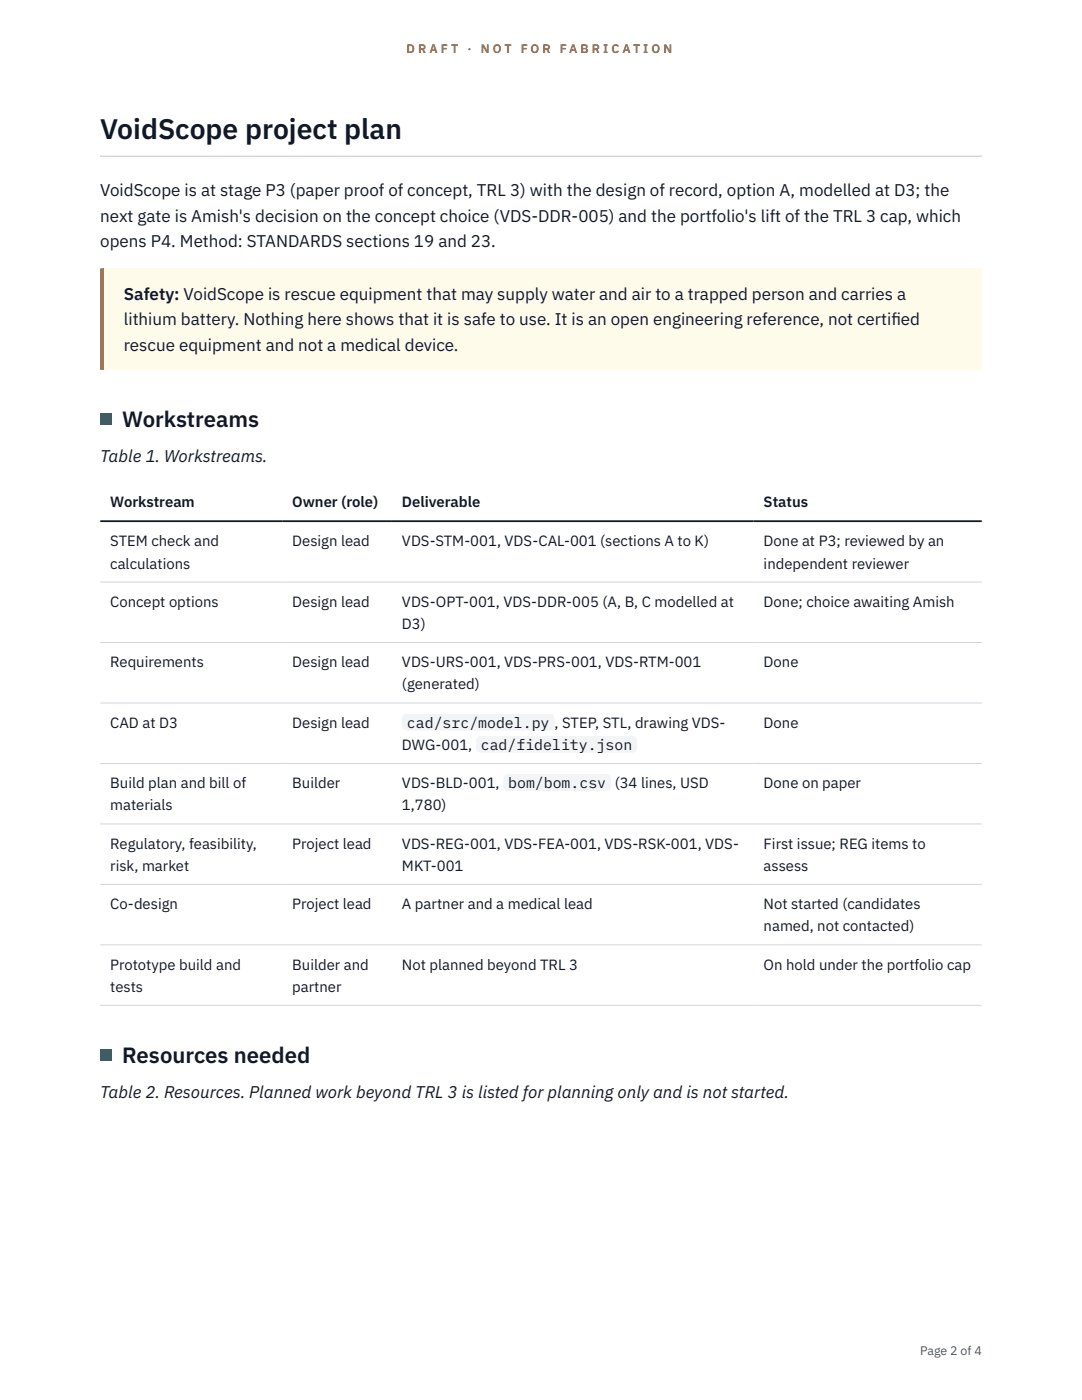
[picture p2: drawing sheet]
<svg xmlns="http://www.w3.org/2000/svg" width="216mm" height="279mm" viewBox="0 0 216 279" stroke-linecap="round" stroke-linejoin="round" font-family="sans-serif">
<defs><g id="words">
<text font-size="5.6" fill="#111827" x="20" y="27.6">VoidScope project plan</text>
<g font-size="4.4" fill="#111827">
<text x="24.4" y="85.2">Workstreams</text>
<text x="24.4" y="212.1">Resources needed</text>
</g>
<g font-size="3.4" fill="#111827">
<text x="20" y="39.1">VoidScope is at stage P3 (paper proof of concept, TRL 3) with the design of record, option A, modelled at D3; the</text>
<text x="20" y="44.2">next gate is Amish's decision on the concept choice (VDS-DDR-005) and the portfolio's lift of the TRL 3 cap, which</text>
<text x="20" y="49.3">opens P4. Method: STANDARDS sections 19 and 23.</text>
<text x="24.7" y="59.9">Safety: VoidScope is rescue equipment that may supply water and air to a trapped person and carries a</text>
<text x="24.7" y="65">lithium battery. Nothing here shows that it is safe to use. It is an open engineering reference, not certif</text>
<text x="177.9" y="65">ied</text>
<text x="24.7" y="70">rescue equipment and not a medical device.</text>
<text x="20" y="92.1">Table 1. Workstreams.</text>
<text x="20" y="219">Table 2. Resources. Planned work beyond TRL 3 is listed for planning only and is not started.</text>
</g>
<g font-size="3" fill="#111827">
<text x="22" y="101.2">Workstream</text>
<text x="58.3" y="101.2">Owner (role)</text>
<text x="80.2" y="101.2">Deliverable</text>
<text x="152.4" y="101.2">Status</text>
<text x="22" y="109">STEM check and</text>
<text x="22" y="113.5">calculations</text>
<text x="58.3" y="109">Design lead</text>
<text x="80.2" y="109">VDS-STM-001, VDS-CAL-001 (sections A to K)</text>
<text x="152.4" y="109">Done at P3; reviewed by an</text>
<text x="152.4" y="113.5">independent reviewer</text>
<text x="22" y="121.1">Concept options</text>
<text x="58.3" y="121.1">Design lead</text>
<text x="80.2" y="121.1">VDS-OPT-001, VDS-DDR-005 (A, B, C modelled at</text>
<text x="80.2" y="125.5">D3)</text>
<text x="152.4" y="121.1">Done; choice awaiting Amish</text>
<text x="22" y="133.2">Requirements</text>
<text x="58.3" y="133.2">Design lead</text>
<text x="80.2" y="133.2">VDS-URS-001, VDS-PRS-001, VDS-RTM-001</text>
<text x="80.2" y="137.6">(generated)</text>
<text x="152.4" y="133.2">Done</text>
<text x="22" y="145.2">CAD at D3</text>
<text x="58.3" y="145.2">Design lead</text>
<text x="80.2" y="149.7">DWG-001,</text>
<text x="81.2" y="145.2">cad/src/model.py</text>
<text x="95.9" y="149.7">cad/fidelity.json</text>
<text x="110.7" y="145.2">, STEP, STL, drawing VDS-</text>
<text x="152.4" y="145.2">Done</text>
<text x="22" y="157.3">Build plan and bill of</text>
<text x="22" y="161.7">materials</text>
<text x="58.3" y="157.3">Builder</text>
<text x="80.2" y="157.3">VDS-BLD-001,</text>
<text x="80.2" y="161.7">1,780)</text>
<text x="101.4" y="157.3">bom/bom.csv</text>
<text x="122.7" y="157.3">(34 lines, USD</text>
<text x="152.4" y="157.3">Done on paper</text>
<text x="22" y="169.4">Regulatory, feasibility,</text>
<text x="22" y="173.8">risk, market</text>
<text x="58.3" y="169.4">Project lead</text>
<text x="80.2" y="169.4">VDS-REG-001, VDS-FEA-001, VDS-RSK-001, VDS-</text>
<text x="80.2" y="173.8">MKT-001</text>
<text x="152.4" y="169.4">First issue; REG items to</text>
<text x="152.4" y="173.8">assess</text>
<text x="22" y="181.4">Co-design</text>
<text x="58.3" y="181.4">Project lead</text>
<text x="80.2" y="181.4">A partner and a medical lead</text>
<text x="152.4" y="181.4">Not started (candidates</text>
<text x="152.4" y="185.9">named, not contacted)</text>
<text x="22" y="193.5">Prototype build and</text>
<text x="22" y="197.9">tests</text>
<text x="58.3" y="193.5">Builder and</text>
<text x="58.3" y="197.9">partner</text>
<text x="80.2" y="193.5">Not planned beyond TRL 3</text>
<text x="152.4" y="193.5">On hold under the portfolio cap</text>
</g>
<g font-size="2.5" fill="#b45309">
<text x="81.1" y="10.5">D R A F T</text>
<text x="93.3" y="10.5">·</text>
<text x="95.9" y="10.5">N O T</text>
<text x="103.9" y="10.5">F O R</text>
<text x="111.7" y="10.5">F A B R I C A T I O N</text>
</g>
<text font-size="2.5" fill="#4b5563" x="183.6" y="270.3">Page 2 of 4</text>
</g></defs>
<path d="M20 31l175.9 .1zM20 31h175.9v.3h-175.9z" fill-rule="evenodd" fill="#d1d5db"/>
<path d="M20 53.6h175.9v20.2h-175.9z" fill="#fffbeb"/>
<path d="M20.7 53.6l.1 20.2zM20 53.6h.8v20.2h-.8z" fill-rule="evenodd" fill="#d97706"/>
<path d="M20 116.2h175.9M20 128.2h175.9M20 140.3h175.9M20 152.4h175.9M20 164.4h175.9M20 176.5h175.9M20 188.6h175.9M20 200.6h175.9" fill="none" stroke="#d1d5db" stroke-width=".2"/>
<path d="M20 104h175.9" fill="none" stroke="#111827" stroke-width=".35"/>
<path d="M20 82.6h2.2v2.2h-2.2z" fill="#0f766e"/>
<g fill="#f3f4f6">
<path d="M80.2 142.4h30.5v3.4h-30.5z"/>
<path d="M94.9 146.9h32.3v3.3h-32.3z"/>
<path d="M100.4 154.5h21.6v3.4h-21.6z"/>
</g>
<path d="M20 209.5h2.2v2.2h-2.2z" fill="#0f766e"/>
<use href="#words"/>
</svg>
